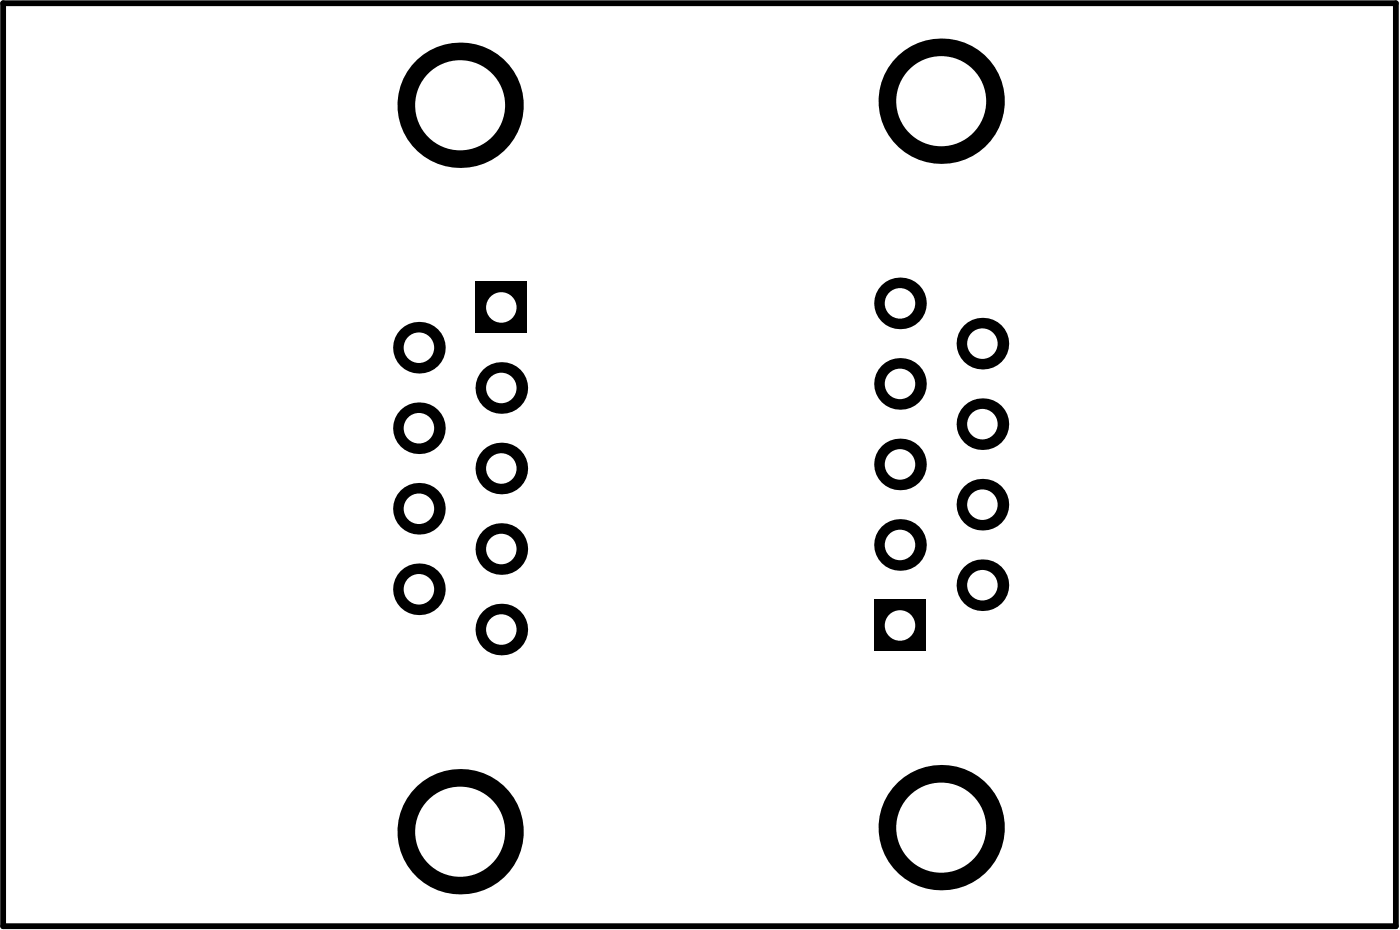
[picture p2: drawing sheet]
<svg xmlns="http://www.w3.org/2000/svg" width="161mm" height="107mm" viewBox="0 0 161 107" stroke-linecap="round" stroke-linejoin="round" font-family="sans-serif">
<path d="M.4 .4h159.6v105.7h-159.6z" fill="none" stroke="#000" stroke-width=".66"/>
<circle cx="103.2" cy="34.8" r="2.96" fill="#000"/>
<circle cx="103.2" cy="34.8" r="1.75" fill="#fff"/>
<circle cx="103.2" cy="44" r="2.96" fill="#000"/>
<circle cx="103.2" cy="44" r="1.75" fill="#fff"/>
<circle cx="103.2" cy="53.2" r="2.96" fill="#000"/>
<circle cx="103.2" cy="53.2" r="1.75" fill="#fff"/>
<circle cx="103.2" cy="62.4" r="2.96" fill="#000"/>
<circle cx="103.2" cy="62.4" r="1.75" fill="#fff"/>
<path d="M100.2 68.7h5.9v5.9h-5.9z" fill-rule="evenodd" fill="#000"/>
<circle cx="103.2" cy="71.7" r="1.75" fill="#fff"/>
<circle cx="107.9" cy="11.6" r="7.2" fill="#000"/>
<circle cx="107.9" cy="11.6" r="5.2" fill="#fff"/>
<circle cx="57.5" cy="44.4" r="2.96" fill="#000"/>
<circle cx="57.5" cy="44.4" r="1.75" fill="#fff"/>
<circle cx="112.6" cy="39.4" r="2.96" fill="#000"/>
<circle cx="112.6" cy="39.4" r="1.75" fill="#fff"/>
<circle cx="112.6" cy="48.6" r="2.96" fill="#000"/>
<circle cx="112.6" cy="48.6" r="1.75" fill="#fff"/>
<circle cx="112.6" cy="57.8" r="2.96" fill="#000"/>
<circle cx="112.6" cy="57.8" r="1.75" fill="#fff"/>
<circle cx="112.6" cy="67" r="2.96" fill="#000"/>
<circle cx="112.6" cy="67" r="1.75" fill="#fff"/>
<circle cx="57.5" cy="72.1" r="2.96" fill="#000"/>
<circle cx="57.5" cy="72.1" r="1.75" fill="#fff"/>
<circle cx="57.5" cy="62.9" r="2.96" fill="#000"/>
<circle cx="57.5" cy="62.9" r="1.75" fill="#fff"/>
<circle cx="57.5" cy="53.7" r="2.96" fill="#000"/>
<circle cx="57.5" cy="53.7" r="1.75" fill="#fff"/>
<circle cx="107.9" cy="94.8" r="7.2" fill="#000"/>
<circle cx="107.9" cy="94.8" r="5.2" fill="#fff"/>
<path d="M54.5 32.3h5.9v5.9h-5.9z" fill-rule="evenodd" fill="#000"/>
<circle cx="57.5" cy="35.2" r="1.75" fill="#fff"/>
<circle cx="52.8" cy="95.3" r="7.2" fill="#000"/>
<circle cx="52.8" cy="95.3" r="5.2" fill="#fff"/>
<circle cx="52.8" cy="12.1" r="7.2" fill="#000"/>
<circle cx="52.8" cy="12.1" r="5.2" fill="#fff"/>
<circle cx="48" cy="67.5" r="2.96" fill="#000"/>
<circle cx="48" cy="67.5" r="1.75" fill="#fff"/>
<circle cx="48" cy="58.3" r="2.96" fill="#000"/>
<circle cx="48" cy="58.3" r="1.75" fill="#fff"/>
<circle cx="48" cy="49.1" r="2.96" fill="#000"/>
<circle cx="48" cy="49.1" r="1.75" fill="#fff"/>
<circle cx="48" cy="39.8" r="2.96" fill="#000"/>
<circle cx="48" cy="39.8" r="1.75" fill="#fff"/>
</svg>
